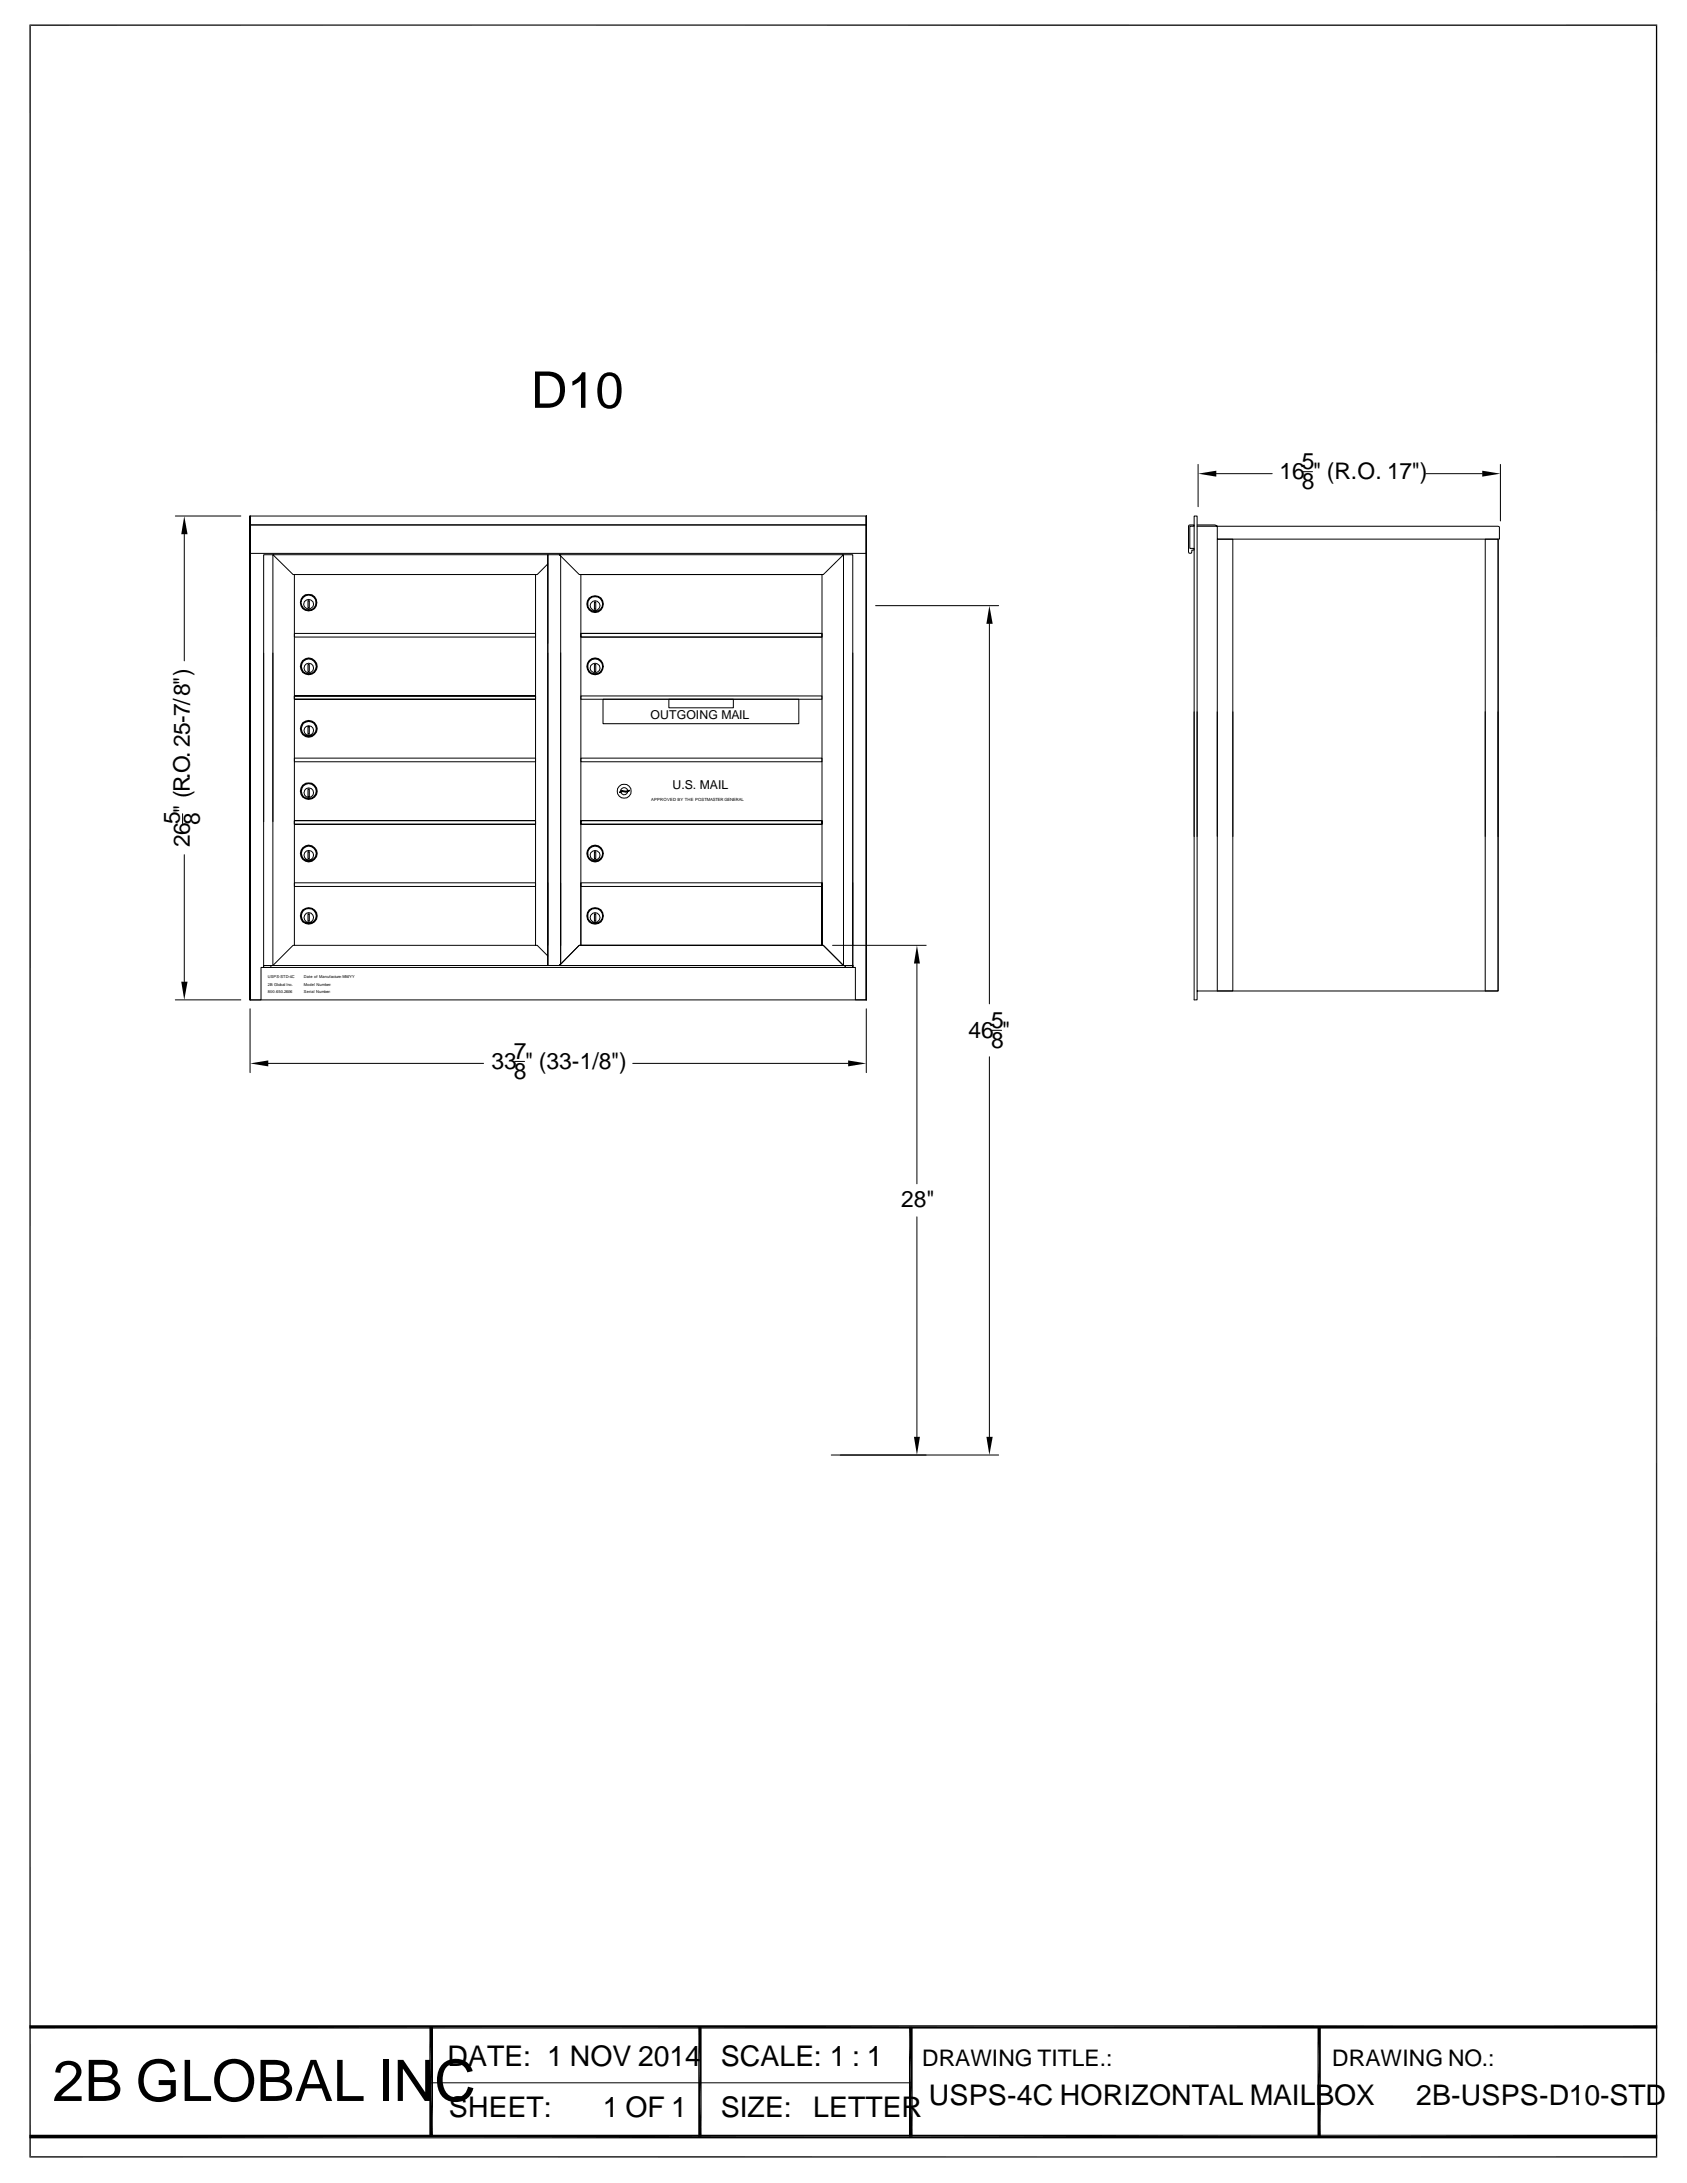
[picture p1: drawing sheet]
<svg xmlns="http://www.w3.org/2000/svg" width="216mm" height="279mm" viewBox="0 0 216 279" stroke-linecap="round" stroke-linejoin="round" font-family="sans-serif">
<defs><g id="words">
<text font-size="7.3" x="6.7" y="268.9">2B GLOBAL INC</text>
<text font-size="6.5" x="67.9" y="52.2">D10</text>
<g font-size="3.6">
<text x="57.3" y="264.4">DATE: 1 NOV 2014</text>
<text x="92.2" y="264.4">SCALE: 1 : 1</text>
<text x="118.9" y="269.4">USPS-4C HORIZONTAL MAILBOX</text>
<text x="181.2" y="269.4">2B-USPS-D10-STD</text>
<text x="57.4" y="271">SHEET:</text>
<text x="77.2" y="271">1 OF 1</text>
<text x="92.2" y="271">SIZE:</text>
<text x="104.1" y="270.9">LETTER</text>
</g>
<g font-size="2.9">
<text x="163.7" y="61.3">16 &quot; (R.O. 17&quot;)</text>
<text x="166.6" y="60.1">5</text>
<text x="166.6" y="62.6">8</text>
<text x="23" y="105.5" transform="rotate(-90 23 105.5)">5</text>
<text x="25.6" y="105.5" transform="rotate(-90 25.6 105.5)">8</text>
<text x="24.3" y="108.4" transform="rotate(-90 24.3 108.4)">26 &quot; (R.O. 25-7/8&quot;)</text>
<text x="126.8" y="131.6">5</text>
<text x="62.9" y="136.8">33 &quot; (33-1/8&quot;)</text>
<text x="65.7" y="135.6">7</text>
<text x="124" y="132.8">46 &quot;</text>
<text x="126.8" y="134.1">8</text>
<text x="65.7" y="138.1">8</text>
<text x="115.3" y="154.5">28&quot;</text>
<text x="118" y="264.4">DRAWING TITLE.:</text>
<text x="170.5" y="264.4">DRAWING NO.:</text>
</g>
<g font-size="1.6">
<text x="83.3" y="92.1">OUTGOING MAIL</text>
<text x="86.1" y="101">U.S. MAIL</text>
</g>
<g font-size=".5">
<text x="83.4" y="102.6">APPROVED BY THE POSTMASTER GENERAL</text>
<text x="34.3" y="125.2">USPS-STD-4C</text>
<text x="38.9" y="125.2">Date of Manufacture: MM/YY</text>
<text x="34.3" y="126.2">2B Global Inc.</text>
<text x="34.3" y="127">800.650.2606</text>
<text x="38.9" y="126.2">Model Number:</text>
<text x="38.9" y="127">Serial Number:</text>
</g>
</g></defs>
<g fill="none" stroke="#000" stroke-width=".13">
<path d="M153.3 59.4v5.5M192 59.4v7.3M22.4 66h8.4M23.6 68.4v16.2M32 67.2h78.9v3.6h-78.9zM32 66h78.9v1.2h-78.9zM32 66v62M37.7 73.5v47.5M39.4 76.9h.2v.9h-.2zM68.5 73.5v47.5M70.1 72.2l-1.3 1.3h-31.3l-2.6-2.5h35.2v11.3M70.1 71v52.6h-35.2l2.6-2.6h31.3l1.3 1.3"/>
<path d="M71.6 71l.2 .2v49.8M71.6 71h36.3l-2.5 2.5h-31.3zM71.8 71h-1.7v50M74.3 73.5h30.9v47.5v-8M74.3 73.5v47.5M76.1 77.1h.1v.9h-.1zM112.1 77.5h15.7M126.6 79.8v48.7M152.1 67.2h.7v.2h-.5v2.8h.5v.2h-.3v.4h-.2h-.2v-.2zM153.2 67.2h2.4l.2 .2v1.6h36.1v-1.5l-.2-.1h-38.5M155.7 60.6h7.1M166.7 60.4h1.3"/>
<path d="M182.5 60.6h7.2M191.7 69v57.8h-38.5M33.7 83.6v40M34.9 83.6v40h-1.2M37.7 97h30.8v.5h-30.8zM37.7 89.1h30.8v.4h-30.8v-.4h30.8v.4h-30.8zM37.7 81.1h30.8v.4h-30.8zM39.4 93h.2v.9h-.2zM39.4 85.1h.2v.8h-.2zM70.1 83.6v40h1.5l.2-.2v-39.8M74.3 97h30.9v.5h-30.9zM74.3 81.1h30.9v.4h-30.9z"/>
<path d="M74.3 89.1h30.9v.4h-30.9zM76.1 85.1h.1v.8h-.1zM77.2 89.5h25v3.1h-25zM85.6 89.5h8.3v1.1h-8.3zM107.9 83.6v40h1.2M109.1 83.6v40M152.8 91.1v36.9h.4v-36.9M155.8 91.1v35.7h2v-35.7M190.1 91.1v35.7h1.6v-35.7M23.4 104.1v1.3M23.6 109.4v16.2M33.7 105.2v-34.2h1.2v34.2"/>
<path d="M37.7 113h30.8v.5h-30.8zM37.7 105h30.8v.5h-30.8v-.5h30.8v.5h-30.8zM39.4 101h.2v.9h-.2zM39.4 117h.2v.9h-.2zM39.4 109h.2v.9h-.2zM70.1 113v10.6h1.5l.2-.2v-10.4M74.3 113h30.9v.5h-30.9zM74.3 105h30.9v.5h-30.9v-.5h30.9v.5h-30.9zM74.3 113v8h30.9M76.1 117h.1v.9h-.1zM76.1 109h.1v.9h-.1zM79.3 101.3l.3-.1 .5 .1 .4-.2 .1 .1-.5 .2-.4-.1-.4 .1z"/>
<path d="M80.3 101.2a.47 .47 0 0 0-.5-.4 .47 .47 0 0 0-.4 .5M80.3 101.3l-.1 .3-.4 .1-.4-.3M107.9 113v10.6h1.2M109.1 113v10.6h-.9v.2h.9v-.2M152.8 107.1v-41.1h.4v41.1M155.8 107.1v-38.1h2v38.1M190.1 107.1v-38.1h1.6v38.1M22.4 128h8.4M32 129.1v8.2M33.7 123.6h1v.2h-1zM33.7 123.6v.2h-.3v4.2h-1.4M34.3 136.1h27.6"/>
<path d="M65.9 135.9h1.2M74.1 121h31.3l2.5 2.6h-36.3zM81 136.1h27.5M106.6 121h11.9M107.9 121v-50h1.2v50M108.2 123.6h.9v.2h-.9zM109.1 123.6v.2h-75.4M109.1 123.8h.4v4.2h1.4v-62v62v-62v62h-78.9M109.1 123.6v.2h-37.4M110.9 129.1v8.2M117.3 123.3v28.2M126.6 135.3v48.6"/>
<path d="M127 131.9h1.2M117.3 155.7v28.2M127.8 186.2h-21.4M55.2 266.6h61.3"/>
<circle cx="39.5" cy="77.1" r="1.08"/>
<circle cx="39.5" cy="77.1" r=".95"/>
<circle cx="39.5" cy="77.3" r=".62"/>
<circle cx="76.2" cy="77.3" r="1.06"/>
<circle cx="76.2" cy="77.3" r=".97"/>
<circle cx="76.2" cy="77.5" r=".63"/>
<circle cx="39.5" cy="85.3" r="1.09"/>
<circle cx="39.5" cy="85.3" r=".96"/>
<circle cx="39.5" cy="85.5" r=".62"/>
<circle cx="39.5" cy="93.5" r=".62"/>
<circle cx="39.5" cy="93.3" r="1.08"/>
<circle cx="39.5" cy="93.3" r=".95"/>
<circle cx="76.1" cy="85.3" r="1.08"/>
<circle cx="76.2" cy="85.3" r=".97"/>
<circle cx="76.2" cy="85.5" r=".62"/>
<circle cx="39.5" cy="117.4" r=".63"/>
<circle cx="39.5" cy="101.3" r="1.09"/>
<circle cx="39.5" cy="117.2" r=".96"/>
<circle cx="39.5" cy="101.3" r=".96"/>
<circle cx="39.5" cy="101.5" r=".62"/>
<circle cx="39.5" cy="109.5" r=".62"/>
<circle cx="39.5" cy="109.3" r="1.08"/>
<circle cx="39.5" cy="117.3" r="1.08"/>
<circle cx="39.5" cy="109.3" r=".95"/>
<circle cx="76.2" cy="109.2" r="1.06"/>
<circle cx="76.2" cy="117.2" r="1.06"/>
<circle cx="76.2" cy="117.2" r=".97"/>
<circle cx="76.2" cy="117.4" r=".63"/>
<circle cx="76.2" cy="109.2" r=".95"/>
<circle cx="76.2" cy="109.5" r=".62"/>
<circle cx="79.9" cy="101.3" r=".9"/>
</g>
<g fill="#000">
<path d="M23.6 66l.4 2.4h-.8zM126.6 77.5l.4 2.3h-.8zM153.3 60.6l2.4-.4v.8zM189.7 60.2l2.3 .4-2.3 .4zM23.2 125.6h.8l-.4 2.4zM32 136.1l2.3-.4v.8zM108.5 135.7l2.4 .4-2.4 .4zM117.3 121l.4 2.3h-.7zM117 183.9h.7l-.4 2.3zM126.2 183.9h.8l-.4 2.3zM54.9 259.4l.5 14.1h-.5zM54.9 259.4h.5v14.1z"/>
<path d="M116.3 259.4l.5 14.1h-.5zM116.3 259.4h.5v14.1zM3.8 273.7l208.3-.5v.5zM3.8 273.2h208.3l-208.3 .5z"/>
</g>
<path d="M3.8 3.2h208.3M3.9 3.1v273M212 3.1v273M3.8 276.1h208.3" fill="none" stroke="#000" stroke-width=".17"/>
<path d="M3.8 259.4h208.3M89.6 259.4v14.1M168.8 259.4v14.1" fill="none" stroke="#000" stroke-width=".42"/>
<use href="#words"/>
</svg>
